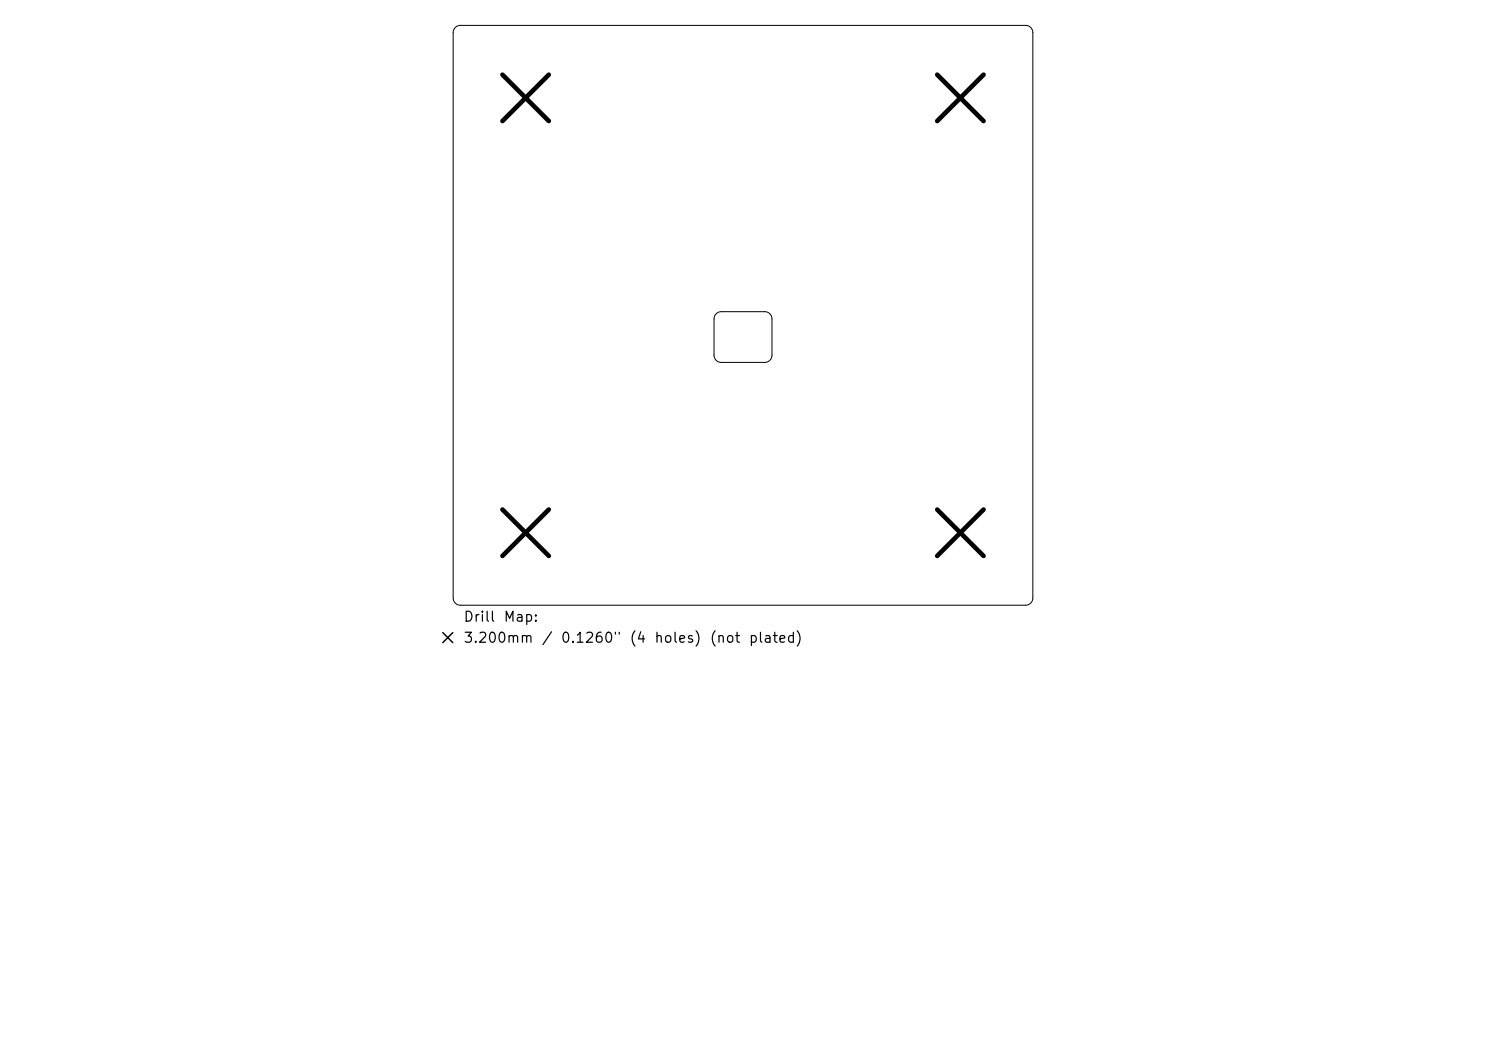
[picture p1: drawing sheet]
<svg xmlns="http://www.w3.org/2000/svg" width="297mm" height="210mm" viewBox="0 0 297 210" stroke-linecap="round" stroke-linejoin="round" font-family="sans-serif">
<defs><g id="words">
<g font-size="2">
<text x="92.5" y="124.7">Drill</text>
<text x="100.5" y="124.7">Map:</text>
<text x="92.5" y="128.9">3.200mm</text>
<text x="108.1" y="128.9">/</text>
<text x="111.9" y="128.9">0.1260&quot;</text>
<text x="125.7" y="128.9">(4</text>
<text x="130.6" y="128.9">holes)</text>
<text x="141.7" y="128.9">(not</text>
<text x="149.5" y="128.9">plated)</text>
</g>
</g></defs>
<path d="M91 5.5l.4-.3 .6-.1h113a1.45 1.45 0 0 1 1.4 1.4v113a1.45 1.45 0 0 1-1.4 1.4h-113a1.45 1.45 0 0 1-1.4-1.4v-113l.1-.6zM143.1 62.7l.4-.3 .7-.1h8.6a1.45 1.45 0 0 1 1.5 1.4v7.3a1.45 1.45 0 0 1-1.5 1.4h-8.6a1.45 1.45 0 0 1-1.5-1.4v-7.4z" fill="none" stroke="#000" stroke-width=".2"/>
<path d="M100.4 14.9l9.3 9.3M109.7 14.9l-9.3 9.3M187.3 14.9l9.3 9.3M196.6 14.9l-9.3 9.3M100.4 101.8l9.3 9.3M109.7 101.8l-9.3 9.3M187.3 101.8l9.3 9.3M196.6 101.8l-9.3 9.3" fill="none" stroke="#000" stroke-width=".93"/>
<path d="M88.5 126.4l2 2M90.5 126.4l-2 2" fill="none" stroke="#000" stroke-width=".29"/>
<use href="#words"/>
</svg>
